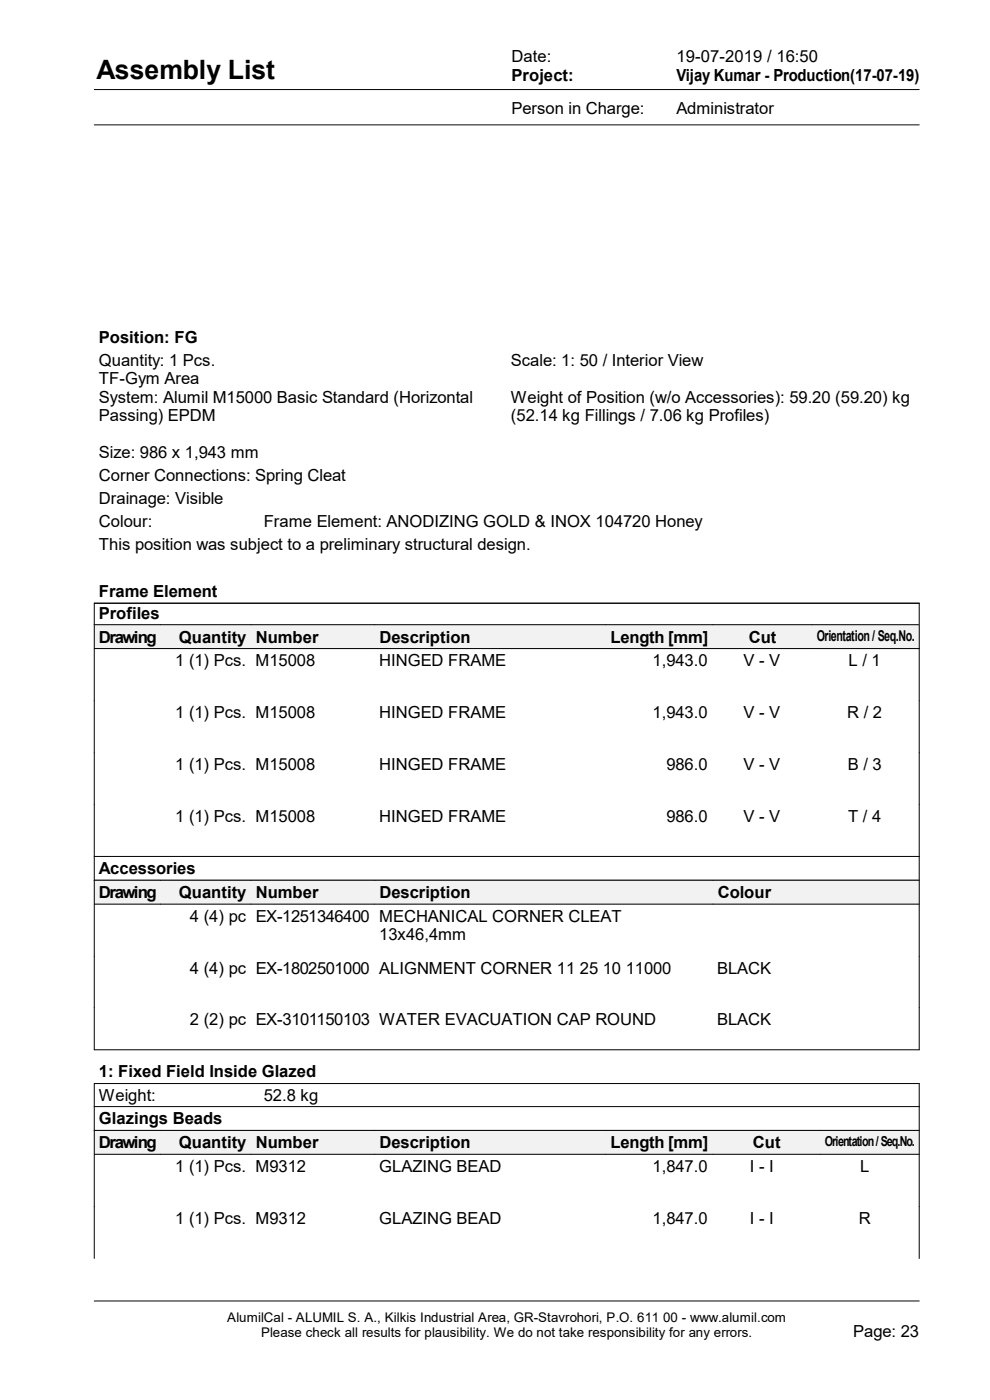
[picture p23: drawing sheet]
<svg xmlns="http://www.w3.org/2000/svg" width="210mm" height="297mm" viewBox="0 0 210 297" stroke-linecap="round" stroke-linejoin="round" font-family="sans-serif">
<defs><g id="words">
<text font-size="5.7" x="20.5" y="16.8">Assembly List</text>
<g font-size="3.5">
<text x="108.5" y="13.1">Date:</text>
<text x="108.5" y="17.2">Project:</text>
<text x="143.5" y="13.1">19-07-2019 / 16:50</text>
<text x="143.5" y="17.2">Vijay Kumar - Production(17-07-19)</text>
<text x="108.5" y="24.1">Person in Charge:</text>
<text x="143.5" y="24.1">Administrator</text>
<text x="21" y="72.7">Position: FG</text>
<text x="21" y="77.6">Quantity: 1 Pcs.</text>
<text x="108.4" y="77.6">Scale: 1: 50 / Interior View</text>
<text x="21" y="81.5">TF-Gym Area</text>
<text x="21" y="85.4">System: Alumil M15000 Basic Standard (Horizontal</text>
<text x="21" y="89.3">Passing) EPDM</text>
<text x="108.4" y="85.4">Weight of Position (w/o Accessories): 59.20 (59.20) kg</text>
<text x="108.4" y="89.3">(52.14 kg Fillings / 7.06 kg Profiles)</text>
<text x="21" y="97.1">Size: 986 x 1,943 mm</text>
<text x="21" y="101.9">Corner Connections: Spring Cleat</text>
<text x="21" y="106.9">Drainage: Visible</text>
<text x="21" y="111.7">Colour:</text>
<text x="56" y="111.7">Frame Element: ANODIZING GOLD &amp; INOX 104720 Honey</text>
<text x="21" y="116.6">This position was subject to a preliminary structural design.</text>
<text x="21" y="126.6">Frame Element</text>
<text x="21" y="131.2">Profiles</text>
<text x="21" y="136.3">Drawing</text>
<text x="38" y="136.3">Quantity</text>
<text x="54.3" y="136.3">Number</text>
<text x="80.5" y="136.3">Description</text>
<text x="129.5" y="136.3">Length [mm]</text>
<text x="158.8" y="136.3">Cut</text>
<text x="37.2" y="141.3">1 (1) Pcs. M15008</text>
<text x="80.5" y="141.3">HINGED FRAME</text>
<text x="138.4" y="141.3">1,943.0</text>
<text x="157.7" y="141.3">V - V</text>
<text x="180" y="141.3">L / 1</text>
<text x="37.2" y="152.3">1 (1) Pcs. M15008</text>
<text x="80.5" y="152.3">HINGED FRAME</text>
<text x="138.4" y="152.3">1,943.0</text>
<text x="157.7" y="152.3">V - V</text>
<text x="179.7" y="152.3">R / 2</text>
<text x="37.2" y="163.3">1 (1) Pcs. M15008</text>
<text x="80.5" y="163.3">HINGED FRAME</text>
<text x="141.4" y="163.3">986.0</text>
<text x="157.7" y="163.3">V - V</text>
<text x="179.9" y="163.3">B / 3</text>
<text x="37.2" y="174.3">1 (1) Pcs. M15008</text>
<text x="80.5" y="174.3">HINGED FRAME</text>
<text x="141.4" y="174.3">986.0</text>
<text x="157.7" y="174.3">V - V</text>
<text x="179.9" y="174.3">T / 4</text>
<text x="21" y="185.5">Accessories</text>
<text x="21" y="190.5">Drawing</text>
<text x="38" y="190.5">Quantity</text>
<text x="54.3" y="190.5">Number</text>
<text x="80.5" y="190.5">Description</text>
<text x="152.3" y="190.5">Colour</text>
<text x="40.3" y="195.5">4 (4) pc EX-1251346400 MECHANICAL CORNER CLEAT</text>
<text x="80.5" y="199.4">13x46,4mm</text>
<text x="40.3" y="206.5">4 (4) pc EX-1802501000 ALIGNMENT CORNER 11 25 10 11000</text>
<text x="152.1" y="206.5">BLACK</text>
<text x="40.3" y="217.4">2 (2) pc EX-3101150103 WATER EVACUATION CAP ROUND</text>
<text x="152.1" y="217.4">BLACK</text>
<text x="21" y="228.6">1: Fixed Field Inside Glazed</text>
<text x="21" y="233.5">Weight:</text>
<text x="56" y="233.5">52.8 kg</text>
<text x="21" y="238.5">Glazings Beads</text>
<text x="21" y="243.6">Drawing</text>
<text x="38" y="243.6">Quantity</text>
<text x="54.3" y="243.6">Number</text>
<text x="80.5" y="243.6">Description</text>
<text x="129.5" y="243.6">Length [mm]</text>
<text x="159.7" y="243.6">Cut</text>
<text x="37.2" y="248.6">1 (1) Pcs. M9312</text>
<text x="80.5" y="248.6">GLAZING BEAD</text>
<text x="138.4" y="248.6">1,847.0</text>
<text x="159.1" y="248.6">I - I</text>
<text x="182.5" y="248.6">L</text>
<text x="37.2" y="259.6">1 (1) Pcs. M9312</text>
<text x="80.5" y="259.6">GLAZING BEAD</text>
<text x="138.4" y="259.6">1,847.0</text>
<text x="159.1" y="259.6">I - I</text>
<text x="182.2" y="259.6">R</text>
<text x="181" y="283.6">Page: 23</text>
</g>
<text font-size="3.2" x="173.3" y="136">Orientation / Seq.No.</text>
<text font-size="2.9" x="175" y="243">Orientation / Seq.No.</text>
<g font-size="2.8">
<text x="48.2" y="280.5">AlumilCal - ALUMIL S. A., Kilkis Industrial Area, GR-Stavrohori, P.O. 611 00 - www.alumil.com</text>
<text x="55.4" y="283.7">Please check all results for plausibility. We do not take responsibility for any errors.</text>
</g>
</g></defs>
<path d="M20 19h175M20 26.5h175M20 128h175v4.5h-175zM20 276h175" fill="none" stroke="#000" stroke-width=".21"/>
<g fill="#fff">
<path d="M20 132.5h14v5.1h-14z" fill-rule="evenodd"/>
<path d="M34 132.5h19.3v5.1h-19.3z" fill-rule="evenodd"/>
<path d="M53.3 132.5h26.2v5.1h-26.2z" fill-rule="evenodd"/>
<path d="M79.5 132.5h49v5.1h-49z" fill-rule="evenodd"/>
<path d="M128.5 132.5h22.8v5.1h-22.8z" fill-rule="evenodd"/>
<path d="M151.3 132.5h21v5.1h-21z" fill-rule="evenodd"/>
<path d="M172.3 132.5h22.7v5.1h-22.7z" fill-rule="evenodd"/>
</g>
<path d="M20 132.5h175v5.1h-175zM20 137.7v49.1h175v-49.1M20 181.7h175" fill="none" stroke="#000" stroke-width=".21"/>
<g fill="#fff">
<path d="M20 186.8h14v5h-14z" fill-rule="evenodd"/>
<path d="M34 186.8h19.3v5h-19.3z" fill-rule="evenodd"/>
<path d="M53.3 186.8h26.2v5h-26.2z" fill-rule="evenodd"/>
<path d="M79.5 186.8h71.8v5h-71.8z" fill-rule="evenodd"/>
<path d="M151.3 186.8h43.7v5h-43.7z" fill-rule="evenodd"/>
</g>
<path d="M20 186.8h175v5h-175zM20 191.9v30.8h175v-30.8M20 229.9h175v9.9h-175zM20 234.8h175" fill="none" stroke="#000" stroke-width=".21"/>
<g fill="#fff">
<path d="M20 239.8h14v5.1h-14z" fill-rule="evenodd"/>
<path d="M34 239.8h19.3v5.1h-19.3z" fill-rule="evenodd"/>
<path d="M53.3 239.8h26.2v5.1h-26.2z" fill-rule="evenodd"/>
<path d="M79.5 239.8h49v5.1h-49z" fill-rule="evenodd"/>
<path d="M128.5 239.8h22.8v5.1h-22.8z" fill-rule="evenodd"/>
<path d="M151.3 239.8h22.7v5.1h-22.7z" fill-rule="evenodd"/>
<path d="M174 239.8h21v5.1h-21z" fill-rule="evenodd"/>
</g>
<path d="M20 239.8h175v5.1h-175zM20 245v22M195 245v22" fill="none" stroke="#000" stroke-width=".21"/>
<use href="#words"/>
</svg>
